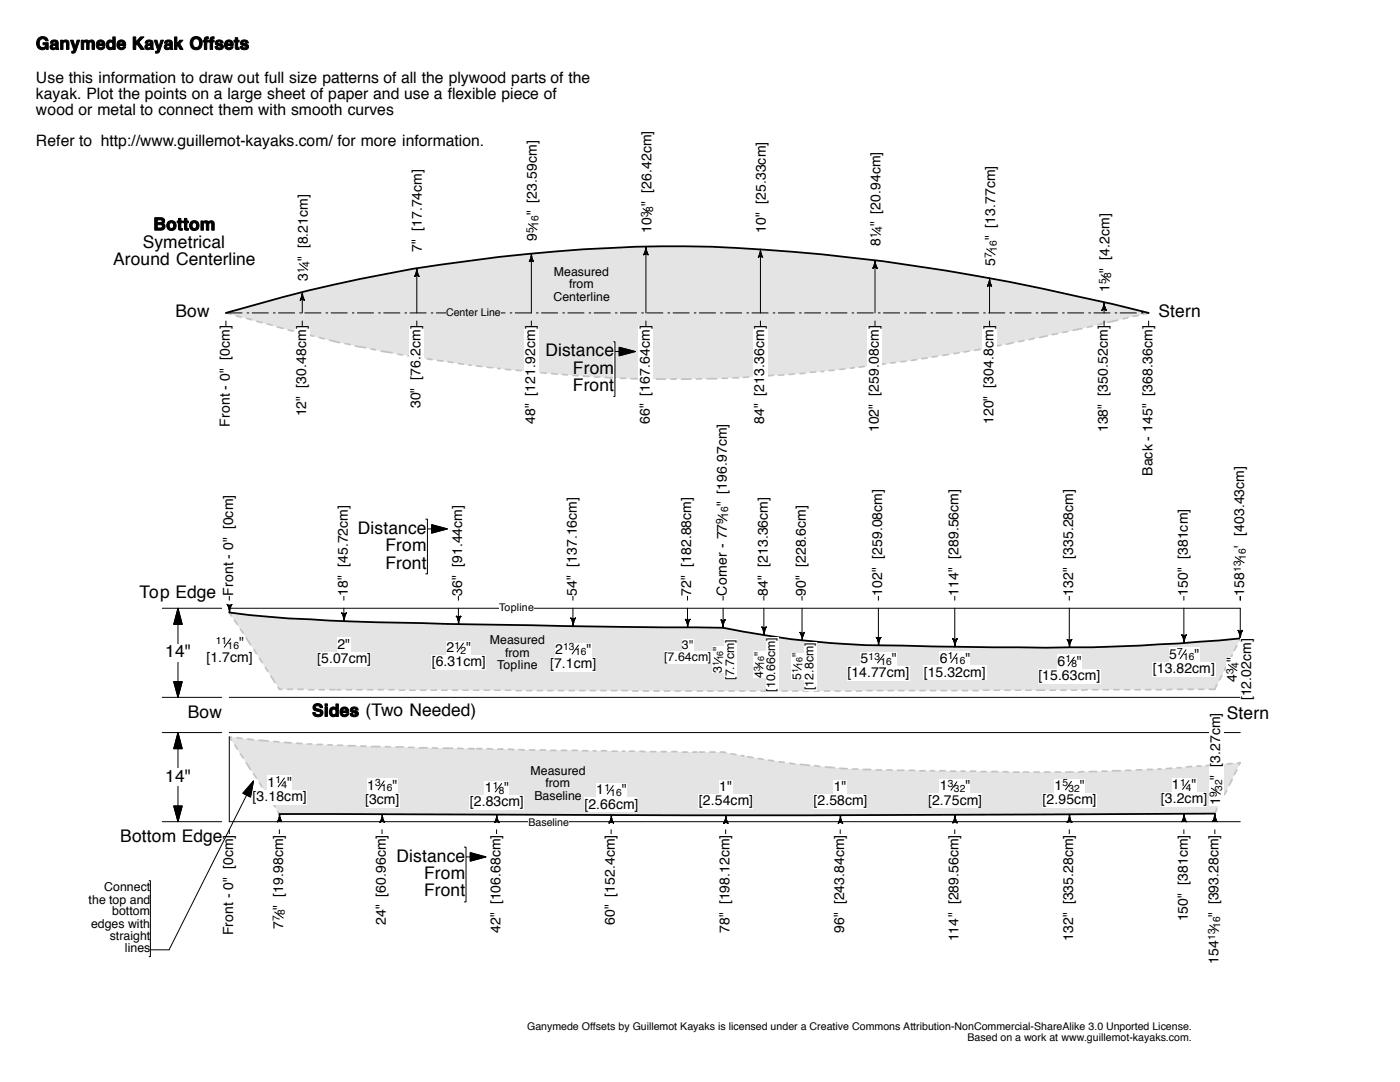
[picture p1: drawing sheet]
<svg xmlns="http://www.w3.org/2000/svg" width="279mm" height="216mm" viewBox="0 0 279 216" stroke-linecap="round" stroke-linejoin="round" font-family="sans-serif">
<defs><g id="words">
<g font-size="3.5">
<text x="7.2" y="9.9">Ganymede Kayak Offsets</text>
<text x="30.6" y="45.9">Bottom</text>
<text x="22.6" y="53">Around Centerline</text>
<text x="28.5" y="49.4">Symetrical</text>
<text x="35" y="63.2">Bow</text>
<text x="231.2" y="63.2">Stern</text>
<text x="108.8" y="71.1">Distance</text>
<text x="114.3" y="74.5">From</text>
<text x="114.3" y="78.1">Front</text>
<text x="71.4" y="106.5">Distance</text>
<text x="76.9" y="109.9">From</text>
<text x="76.9" y="113.5">Front</text>
<text x="27.8" y="119.3">Top Edge</text>
<text x="33" y="131.2">14&quot;</text>
<text x="37.5" y="143.2">Bow</text>
<text x="62.3" y="143">Sides (Two Needed)</text>
<text x="244.8" y="143.5">Stern</text>
<text x="33" y="156.1">14&quot;</text>
<text x="24" y="167.9">Bottom Edge</text>
<text x="79.1" y="171.9">Distance</text>
<text x="84.6" y="175.4">From</text>
<text x="84.6" y="178.9">Front</text>
</g>
<g font-size="3.1">
<text x="7.2" y="16.6">Use this information to draw out full size patterns of all the plywood parts of the</text>
<text x="7.2" y="19.8">kayak. Plot the points on a large sheet of paper and use a f</text>
<text x="7.2" y="22.9">wood or metal to connect them with smooth curves</text>
<text x="89.4" y="19.8">lexible piece of</text>
<text x="7.2" y="29.2">Refer to http://www.guillemot-kayaks.com/ for more information.</text>
</g>
<g font-size="2.8">
<text x="107.1" y="28.8" transform="rotate(-90 107.1 28.8)">]</text>
<text x="130" y="26.9" transform="rotate(-90 130 26.9)">]</text>
<text x="152.9" y="29.1" transform="rotate(-90 152.9 29.1)">]</text>
<text x="84.2" y="34.5" transform="rotate(-90 84.2 34.5)">]</text>
<text x="175.7" y="31" transform="rotate(-90 175.7 31)">]</text>
<text x="198.6" y="33.8" transform="rotate(-90 198.6 33.8)">]</text>
<text x="61.4" y="39.5" transform="rotate(-90 61.4 39.5)">]</text>
<text x="107.1" y="40.4" transform="rotate(-90 107.1 40.4)">[23.59cm</text>
<text x="130" y="41.1" transform="rotate(-90 130 41.1)">&quot;</text>
<text x="130" y="38.5" transform="rotate(-90 130 38.5)">[26.42cm</text>
<text x="152.9" y="40.7" transform="rotate(-90 152.9 40.7)">[25.33cm</text>
<text x="84.2" y="46.1" transform="rotate(-90 84.2 46.1)">[17.74cm</text>
<text x="107.1" y="43" transform="rotate(-90 107.1 43)">&quot;</text>
<text x="130" y="46.5" transform="rotate(-90 130 46.5)">10</text>
<text x="152.9" y="46.4" transform="rotate(-90 152.9 46.4)">10&quot;</text>
<text x="175.7" y="45.2" transform="rotate(-90 175.7 45.2)">&quot;</text>
<text x="175.7" y="42.6" transform="rotate(-90 175.7 42.6)">[20.94cm</text>
<text x="198.6" y="48" transform="rotate(-90 198.6 48)">&quot;</text>
<text x="198.6" y="45.4" transform="rotate(-90 198.6 45.4)">[13.77cm</text>
<text x="221.4" y="43.4" transform="rotate(-90 221.4 43.4)">]</text>
<text x="61.4" y="52.1" transform="rotate(-90 61.4 52.1)">&quot;</text>
<text x="61.4" y="49.6" transform="rotate(-90 61.4 49.6)">[8.21cm</text>
<text x="84.2" y="50.2" transform="rotate(-90 84.2 50.2)">7&quot;</text>
<text x="107.1" y="48" transform="rotate(-90 107.1 48)">9</text>
<text x="175.7" y="49.1" transform="rotate(-90 175.7 49.1)">8</text>
<text x="198.6" y="53" transform="rotate(-90 198.6 53)">5</text>
<text x="221.4" y="51.9" transform="rotate(-90 221.4 51.9)">[4.2cm</text>
<text x="61.4" y="56" transform="rotate(-90 61.4 56)">3</text>
<text x="221.4" y="58.3" transform="rotate(-90 221.4 58.3)">1</text>
<text x="221.4" y="54.4" transform="rotate(-90 221.4 54.4)">&quot;</text>
<text x="45.8" y="65.7" transform="rotate(-90 45.8 65.7)">]</text>
<text x="61.1" y="65.7" transform="rotate(-90 61.1 65.7)">]</text>
<text x="83.9" y="65.7" transform="rotate(-90 83.9 65.7)">]</text>
<text x="106.8" y="65.7" transform="rotate(-90 106.8 65.7)">]</text>
<text x="129.7" y="65.7" transform="rotate(-90 129.7 65.7)">]</text>
<text x="152.5" y="65.7" transform="rotate(-90 152.5 65.7)">]</text>
<text x="175.4" y="65.7" transform="rotate(-90 175.4 65.7)">]</text>
<text x="198.2" y="65.7" transform="rotate(-90 198.2 65.7)">]</text>
<text x="221.1" y="65.7" transform="rotate(-90 221.1 65.7)">]</text>
<text x="230" y="65.7" transform="rotate(-90 230 65.7)">]</text>
<text x="45.8" y="71.8" transform="rotate(-90 45.8 71.8)">[0cm</text>
<text x="61.1" y="77.3" transform="rotate(-90 61.1 77.3)">[30.48cm</text>
<text x="83.9" y="75.8" transform="rotate(-90 83.9 75.8)">[76.2cm</text>
<text x="198.2" y="77.3" transform="rotate(-90 198.2 77.3)">[304.8cm</text>
<text x="61.1" y="83.1" transform="rotate(-90 61.1 83.1)">12&quot;</text>
<text x="83.9" y="81.5" transform="rotate(-90 83.9 81.5)">30&quot;</text>
<text x="106.8" y="79" transform="rotate(-90 106.8 79)">[121.92cm</text>
<text x="129.7" y="79" transform="rotate(-90 129.7 79)">[167.64cm</text>
<text x="152.5" y="79" transform="rotate(-90 152.5 79)">[213.36cm</text>
<text x="175.4" y="79" transform="rotate(-90 175.4 79)">[259.08cm</text>
<text x="221.1" y="79" transform="rotate(-90 221.1 79)">[350.52cm</text>
<text x="230" y="79" transform="rotate(-90 230 79)">[368.36cm</text>
<text x="45.8" y="85.1" transform="rotate(-90 45.8 85.1)">Front - 0&quot;</text>
<text x="106.8" y="84.6" transform="rotate(-90 106.8 84.6)">48&quot;</text>
<text x="129.7" y="84.6" transform="rotate(-90 129.7 84.6)">66&quot;</text>
<text x="145.1" y="85.4" transform="rotate(-90 145.1 85.4)">]</text>
<text x="152.5" y="84.6" transform="rotate(-90 152.5 84.6)">84&quot;</text>
<text x="175.4" y="86.2" transform="rotate(-90 175.4 86.2)">102&quot;</text>
<text x="198.2" y="84.6" transform="rotate(-90 198.2 84.6)">120&quot;</text>
<text x="221.1" y="86.2" transform="rotate(-90 221.1 86.2)">138&quot;</text>
<text x="230" y="95" transform="rotate(-90 230 95)">Back - 145&quot;</text>
<text x="248.3" y="93.8" transform="rotate(-90 248.3 93.8)">]</text>
<text x="46.5" y="99.5" transform="rotate(-90 46.5 99.5)">]</text>
<text x="69.4" y="101.6" transform="rotate(-90 69.4 101.6)">]</text>
<text x="92.2" y="101.6" transform="rotate(-90 92.2 101.6)">]</text>
<text x="115.1" y="99.9" transform="rotate(-90 115.1 99.9)">]</text>
<text x="138" y="99.9" transform="rotate(-90 138 99.9)">]</text>
<text x="145.1" y="101" transform="rotate(-90 145.1 101)">&quot;</text>
<text x="145.1" y="98.5" transform="rotate(-90 145.1 98.5)">[196.97cm</text>
<text x="153.2" y="99.9" transform="rotate(-90 153.2 99.9)">]</text>
<text x="160.8" y="101.6" transform="rotate(-90 160.8 101.6)">]</text>
<text x="176.1" y="98.3" transform="rotate(-90 176.1 98.3)">]</text>
<text x="191.3" y="98.3" transform="rotate(-90 191.3 98.3)">]</text>
<text x="214.2" y="98.3" transform="rotate(-90 214.2 98.3)">]</text>
<text x="46.5" y="105.6" transform="rotate(-90 46.5 105.6)">[0cm</text>
<text x="237" y="102.3" transform="rotate(-90 237 102.3)">]</text>
<text x="248.3" y="107" transform="rotate(-90 248.3 107)">[403.43cm</text>
<text x="69.4" y="113.2" transform="rotate(-90 69.4 113.2)">[45.72cm</text>
<text x="92.2" y="113.2" transform="rotate(-90 92.2 113.2)">[91.44cm</text>
<text x="115.1" y="113.2" transform="rotate(-90 115.1 113.2)">[137.16cm</text>
<text x="138" y="113.2" transform="rotate(-90 138 113.2)">[182.88cm</text>
<text x="153.2" y="113.2" transform="rotate(-90 153.2 113.2)">[213.36cm</text>
<text x="160.8" y="113.2" transform="rotate(-90 160.8 113.2)">[228.6cm</text>
<text x="176.1" y="111.5" transform="rotate(-90 176.1 111.5)">[259.08cm</text>
<text x="191.3" y="111.5" transform="rotate(-90 191.3 111.5)">[289.56cm</text>
<text x="214.2" y="111.5" transform="rotate(-90 214.2 111.5)">[335.28cm</text>
<text x="237" y="111.5" transform="rotate(-90 237 111.5)">[381cm</text>
<text x="248.3" y="109.4" transform="rotate(-90 248.3 109.4)">&quot;</text>
<text x="46.5" y="118.8" transform="rotate(-90 46.5 118.8)">Front - 0&quot;</text>
<text x="69.4" y="118.8" transform="rotate(-90 69.4 118.8)">18&quot;</text>
<text x="92.2" y="118.8" transform="rotate(-90 92.2 118.8)">36&quot;</text>
<text x="115.1" y="118.8" transform="rotate(-90 115.1 118.8)">54&quot;</text>
<text x="138" y="118.8" transform="rotate(-90 138 118.8)">72&quot;</text>
<text x="145.1" y="118.8" transform="rotate(-90 145.1 118.8)">Corner - 77</text>
<text x="153.2" y="118.8" transform="rotate(-90 153.2 118.8)">84&quot;</text>
<text x="160.8" y="118.8" transform="rotate(-90 160.8 118.8)">90&quot;</text>
<text x="176.1" y="118.8" transform="rotate(-90 176.1 118.8)">102&quot;</text>
<text x="191.3" y="118.8" transform="rotate(-90 191.3 118.8)">114&quot;</text>
<text x="214.2" y="118.8" transform="rotate(-90 214.2 118.8)">132&quot;</text>
<text x="237" y="118.8" transform="rotate(-90 237 118.8)">150&quot;</text>
<text x="248.3" y="118.8" transform="rotate(-90 248.3 118.8)">158</text>
<text x="47.7" y="129.2">&quot;</text>
<text x="67.4" y="129.5">2&quot;</text>
<text x="89.1" y="130.1">2</text>
<text x="93" y="130.1">&quot;</text>
<text x="110.8" y="130.5">2</text>
<text x="117.1" y="130.5">&quot;</text>
<text x="233.3" y="131.4">5</text>
<text x="238.4" y="131.4">&quot;</text>
<text x="249.7" y="128.1" transform="rotate(-90 249.7 128.1)">]</text>
<text x="41.2" y="132">[1.7cm</text>
<text x="49.7" y="132">]</text>
<text x="63.3" y="132.3">[5.07cm</text>
<text x="73.3" y="132.3">]</text>
<text x="86.1" y="132.9">[6.31cm</text>
<text x="96.1" y="132.9">]</text>
<text x="109.8" y="133.3">[7.1cm</text>
<text x="118.2" y="133.3">]</text>
<text x="169.1" y="135.2">[14.77cm</text>
<text x="171.7" y="132.3">5</text>
<text x="178" y="132.3">&quot;</text>
<text x="180.7" y="135.2">]</text>
<text x="184.4" y="135">[15.32cm</text>
<text x="187.6" y="132.2">6</text>
<text x="192.7" y="132.2">&quot;</text>
<text x="196" y="135">]</text>
<text x="207.2" y="135.7">[15.63cm</text>
<text x="211" y="132.9">6</text>
<text x="214.9" y="132.9">&quot;</text>
<text x="218.8" y="135.7">]</text>
<text x="230.1" y="134.2">[13.82cm</text>
<text x="241.7" y="134.2">]</text>
<text x="246.8" y="136" transform="rotate(-90 246.8 136)">4</text>
<text x="246.8" y="132.1" transform="rotate(-90 246.8 132.1)">&quot;</text>
<text x="243.5" y="143" transform="rotate(-90 243.5 143)">]</text>
<text x="249.7" y="139.7" transform="rotate(-90 249.7 139.7)">[12.02cm</text>
<text x="243.5" y="155.6" transform="rotate(-90 243.5 155.6)">&quot;</text>
<text x="243.5" y="153" transform="rotate(-90 243.5 153)">[3.27cm</text>
<text x="50.4" y="159.8">[3.18cm</text>
<text x="53.4" y="157">1</text>
<text x="57.3" y="157">&quot;</text>
<text x="60.4" y="159.8">]</text>
<text x="72.9" y="160.4">[3cm</text>
<text x="73.3" y="157.6">1</text>
<text x="78.4" y="157.6">&quot;</text>
<text x="79" y="160.4">]</text>
<text x="93.8" y="160.9">[2.83cm</text>
<text x="96.7" y="158">1</text>
<text x="100.6" y="158">&quot;</text>
<text x="103.8" y="160.9">]</text>
<text x="116.6" y="161.3">[2.66cm</text>
<text x="119" y="158.5">1</text>
<text x="124.1" y="158.5">&quot;</text>
<text x="126.6" y="161.3">]</text>
<text x="139.5" y="160.7">[2.54cm</text>
<text x="143.6" y="157.9">1&quot;</text>
<text x="149.5" y="160.7">]</text>
<text x="162.3" y="160.7">[2.58cm</text>
<text x="166.4" y="157.8">1&quot;</text>
<text x="172.3" y="160.7">]</text>
<text x="185.2" y="160.6">[2.75cm</text>
<text x="187.6" y="157.7">1</text>
<text x="192.7" y="157.7">&quot;</text>
<text x="195.2" y="160.6">]</text>
<text x="208.1" y="160.5">[2.95cm</text>
<text x="210.4" y="157.6">1</text>
<text x="215.5" y="157.6">&quot;</text>
<text x="218.1" y="160.5">]</text>
<text x="231.7" y="160.3">[3.2cm</text>
<text x="233.9" y="157.5">1</text>
<text x="237.8" y="157.5">&quot;</text>
<text x="240.2" y="160.3">]</text>
<text x="243.5" y="160.7" transform="rotate(-90 243.5 160.7)">1</text>
<text x="46.5" y="167.3" transform="rotate(-90 46.5 167.3)">]</text>
<text x="56.5" y="167.3" transform="rotate(-90 56.5 167.3)">]</text>
<text x="77" y="167.3" transform="rotate(-90 77 167.3)">]</text>
<text x="99.9" y="167.3" transform="rotate(-90 99.9 167.3)">]</text>
<text x="122.7" y="167.3" transform="rotate(-90 122.7 167.3)">]</text>
<text x="145.6" y="167.3" transform="rotate(-90 145.6 167.3)">]</text>
<text x="168.4" y="167.3" transform="rotate(-90 168.4 167.3)">]</text>
<text x="191.3" y="167.3" transform="rotate(-90 191.3 167.3)">]</text>
<text x="214.2" y="167.3" transform="rotate(-90 214.2 167.3)">]</text>
<text x="237" y="167.3" transform="rotate(-90 237 167.3)">]</text>
<text x="243.2" y="167.3" transform="rotate(-90 243.2 167.3)">]</text>
<text x="46.5" y="173.4" transform="rotate(-90 46.5 173.4)">[0cm</text>
<text x="56.5" y="178.9" transform="rotate(-90 56.5 178.9)">[19.98cm</text>
<text x="77" y="178.9" transform="rotate(-90 77 178.9)">[60.96cm</text>
<text x="122.7" y="178.9" transform="rotate(-90 122.7 178.9)">[152.4cm</text>
<text x="237" y="176.6" transform="rotate(-90 237 176.6)">[381cm</text>
<text x="56.5" y="185.4" transform="rotate(-90 56.5 185.4)">7</text>
<text x="56.5" y="181.5" transform="rotate(-90 56.5 181.5)">&quot;</text>
<text x="77" y="184.6" transform="rotate(-90 77 184.6)">24&quot;</text>
<text x="99.9" y="180.5" transform="rotate(-90 99.9 180.5)">[106.68cm</text>
<text x="122.7" y="184.6" transform="rotate(-90 122.7 184.6)">60&quot;</text>
<text x="145.6" y="180.5" transform="rotate(-90 145.6 180.5)">[198.12cm</text>
<text x="168.4" y="180.5" transform="rotate(-90 168.4 180.5)">[243.84cm</text>
<text x="191.3" y="180.5" transform="rotate(-90 191.3 180.5)">[289.56cm</text>
<text x="214.2" y="180.5" transform="rotate(-90 214.2 180.5)">[335.28cm</text>
<text x="237" y="183.9" transform="rotate(-90 237 183.9)">150&quot;</text>
<text x="243.2" y="182.9" transform="rotate(-90 243.2 182.9)">&quot;</text>
<text x="243.2" y="180.5" transform="rotate(-90 243.2 180.5)">[393.28cm</text>
<text x="46.5" y="186.6" transform="rotate(-90 46.5 186.6)">Front - 0&quot;</text>
<text x="99.9" y="186.2" transform="rotate(-90 99.9 186.2)">42&quot;</text>
<text x="145.6" y="186.2" transform="rotate(-90 145.6 186.2)">78&quot;</text>
<text x="168.4" y="186.2" transform="rotate(-90 168.4 186.2)">96&quot;</text>
<text x="191.3" y="187.7" transform="rotate(-90 191.3 187.7)">114&quot;</text>
<text x="214.2" y="187.7" transform="rotate(-90 214.2 187.7)">132&quot;</text>
<text x="243.2" y="192.3" transform="rotate(-90 243.2 192.3)">154</text>
</g>
<g font-size="2.5">
<text x="110.4" y="60">Centerline</text>
<text x="110.5" y="55.2">Measured</text>
<text x="113.6" y="57.5">from</text>
<text x="97.7" y="128.6">Measured</text>
<text x="100.8" y="131">from</text>
<text x="132.5" y="131.9">[7.64cm</text>
<text x="136.1" y="129.4">3&quot;</text>
<text x="141.3" y="131.9">]</text>
<text x="144.1" y="129.8" transform="rotate(-90 144.1 129.8)">&quot;</text>
<text x="146.5" y="128.3" transform="rotate(-90 146.5 128.3)">]</text>
<text x="152.3" y="130.9" transform="rotate(-90 152.3 130.9)">&quot;</text>
<text x="154.7" y="127.9" transform="rotate(-90 154.7 127.9)">]</text>
<text x="159.9" y="131.2" transform="rotate(-90 159.9 131.2)">&quot;</text>
<text x="162.3" y="128.9" transform="rotate(-90 162.3 128.9)">]</text>
<text x="99.2" y="133.5">Topline</text>
<text x="144.1" y="134.2" transform="rotate(-90 144.1 134.2)">3</text>
<text x="146.5" y="135.7" transform="rotate(-90 146.5 135.7)">[7.7cm</text>
<text x="152.3" y="135.3" transform="rotate(-90 152.3 135.3)">4</text>
<text x="159.9" y="135.6" transform="rotate(-90 159.9 135.6)">5</text>
<text x="162.3" y="137.7" transform="rotate(-90 162.3 137.7)">[12.8cm</text>
<text x="154.7" y="138" transform="rotate(-90 154.7 138)">[10.66cm</text>
<text x="105.9" y="154.6">Measured</text>
<text x="106.6" y="159.6">Baseline</text>
<text x="108.8" y="157.1">from</text>
<text x="20.8" y="177.8">Connect</text>
<text x="17.7" y="180.3">the top and</text>
<text x="18.2" y="185.1">edges with</text>
<text x="22.4" y="182.7">bottom</text>
<text x="21.9" y="187.6">straight</text>
<text x="24.9" y="190">lines</text>
</g>
<g font-size="2.1">
<text x="89" y="63">Center Line</text>
<text x="99.6" y="122">Topline</text>
<text x="105.5" y="164.7">Baseline</text>
<text x="105.2" y="205.6">Ganymede Offsets by Guillemot Kayaks is licensed under a Creative Commons Attribution-NonCommercial-ShareAlike 3.0 Unported License.</text>
<text x="193.1" y="207.7">Based on a work at www.guillemot-kayaks.com.</text>
</g>
<g font-size="2">
<text x="106.5" y="46.4" transform="rotate(-90 106.5 46.4)">5</text>
<text x="107.5" y="45.3" transform="rotate(-90 107.5 45.3)">16</text>
<text x="129.3" y="43.4" transform="rotate(-90 129.3 43.4)">3</text>
<text x="130.3" y="42.2" transform="rotate(-90 130.3 42.2)">8</text>
<text x="175" y="47.5" transform="rotate(-90 175 47.5)">1</text>
<text x="176.1" y="46.3" transform="rotate(-90 176.1 46.3)">4</text>
<text x="61.8" y="53.2" transform="rotate(-90 61.8 53.2)">4</text>
<text x="197.9" y="51.4" transform="rotate(-90 197.9 51.4)">7</text>
<text x="198.9" y="50.2" transform="rotate(-90 198.9 50.2)">16</text>
<text x="60.7" y="54.4" transform="rotate(-90 60.7 54.4)">1</text>
<text x="220.8" y="56.7" transform="rotate(-90 220.8 56.7)">5</text>
<text x="221.8" y="55.5" transform="rotate(-90 221.8 55.5)">8</text>
<text x="144.3" y="104.5" transform="rotate(-90 144.3 104.5)">9</text>
<text x="145.3" y="103.3" transform="rotate(-90 145.3 103.3)">16</text>
<text x="248.6" y="111.7" transform="rotate(-90 248.6 111.7)">16</text>
<text x="247.6" y="114.1" transform="rotate(-90 247.6 114.1)">13</text>
<text x="43.1" y="128.5">11</text>
<text x="45.4" y="129.5">16</text>
<text x="90.7" y="129.4">1</text>
<text x="91.9" y="130.4">2</text>
<text x="112.4" y="129.8">13</text>
<text x="114.8" y="130.8">16</text>
<text x="173.4" y="131.6">13</text>
<text x="189.2" y="131.5">1</text>
<text x="234.9" y="130.8">7</text>
<text x="236.1" y="131.8">16</text>
<text x="175.7" y="132.6">16</text>
<text x="190.4" y="132.5">16</text>
<text x="212.6" y="132.1">1</text>
<text x="213.8" y="133.1">8</text>
<text x="246.2" y="134.4" transform="rotate(-90 246.2 134.4)">3</text>
<text x="247.2" y="133.2" transform="rotate(-90 247.2 133.2)">4</text>
<text x="55" y="156.3">1</text>
<text x="56.2" y="157.3">4</text>
<text x="74.9" y="156.8">3</text>
<text x="76.1" y="157.9">16</text>
<text x="98.3" y="157.4">1</text>
<text x="99.5" y="158.4">8</text>
<text x="120.6" y="157.8">1</text>
<text x="121.8" y="158.8">16</text>
<text x="189.2" y="157">3</text>
<text x="190.4" y="158">32</text>
<text x="212" y="156.9">5</text>
<text x="213.2" y="157.9">32</text>
<text x="235.5" y="156.8">1</text>
<text x="236.7" y="157.8">4</text>
<text x="242.9" y="159" transform="rotate(-90 242.9 159)">9</text>
<text x="243.9" y="157.9" transform="rotate(-90 243.9 157.9)">32</text>
<text x="55.8" y="183.8" transform="rotate(-90 55.8 183.8)">7</text>
<text x="56.9" y="182.6" transform="rotate(-90 56.9 182.6)">8</text>
<text x="243.5" y="185.2" transform="rotate(-90 243.5 185.2)">16</text>
<text x="242.5" y="187.6" transform="rotate(-90 242.5 187.6)">13</text>
</g>
<g font-size="1.8">
<text x="144.3" y="131.8" transform="rotate(-90 144.3 131.8)">16</text>
<text x="143.5" y="132.9" transform="rotate(-90 143.5 132.9)">1</text>
<text x="151.7" y="133.9" transform="rotate(-90 151.7 133.9)">3</text>
<text x="152.5" y="132.8" transform="rotate(-90 152.5 132.8)">16</text>
<text x="159.3" y="134.2" transform="rotate(-90 159.3 134.2)">1</text>
<text x="160.1" y="133.1" transform="rotate(-90 160.1 133.1)">16</text>
</g>
</g></defs>
<path d="M45.1 62.4a319.6 319.6 0 0 1 86.8-13.3 338.8 338.8 0 0 1 50.5 3.9 450.2 450.2 0 0 1 46.8 9.4 485.3 485.3 0 0 1-59.1 11 287.1 287.1 0 0 1-70.5 .1 278.3 278.3 0 0 1-43.3-8z" fill="#e4e4e4"/>
<g fill="none" stroke="#c6c6c6" stroke-width=".36">
<path d="M45.1 62.4l.2 .1M45.2 62.4l.9 .3M47.2 63l.9 .3M49.2 63.5l1 .3M51.3 64.1l1 .3M53.3 64.6l1 .3M55.3 65.2l1.2 .3M57.5 65.8l1 .3M59.6 66.3l.9 .3M61.6 66.8h.2M61.7 66.8l.9 .3M63.7 67.4l1 .2"/>
<path d="M65.7 67.9l2.1 .5M68.9 68.5l1 .3M70.9 69l1.1 .2M71.9 69.2l1 .2M74 69.6l1 .2M76.1 70.1l2.2 .3M79.4 70.7l.9 .1M81.4 71l1.2 .2M83.2 71.2l1 .2M85.2 71.6l1 .2M87.3 71.9l1 .1M89.5 72.2l.9 .1"/>
<path d="M91.5 72.5l1 .2M93.6 72.9h.4M95.1 73l1 .1M97.2 73.3l1.1 .1M99.4 73.5h.4M100.9 73.7l1 .1M103 73.9l1 .1M105.1 74.1h.4M105.9 74.2l1 .1M108 74.4l1 .1M110.1 74.5l1.1 .1M112.2 74.7l1 .1"/>
<path d="M114.3 74.9l1.1 .1M116.5 75.1h.1M116.5 75.1h1.1M118.7 75.2h1M120.8 75.3l1.9 .1M123.8 75.5h1M125.9 75.6h1.9M128.9 75.6h1M131 75.6h1.8M133.9 75.6h1M136 75.6h1.9M140 75.6h-1"/>
<path d="M141.1 75.6h1.9M144.1 75.5h1.1M146.3 75.4h1.1M149.4 75.2l-1 .1M151.5 75.1l-1 .1M152.6 75.1h.2M154.3 74.9l-1 .1M156.4 74.8l-1 .1M158.5 74.6l-1 .1M160.7 74.5h-1.1M162.8 74.2l-1 .1M163.9 74.1h.5"/>
<path d="M166.5 73.9l-1 .1M168.6 73.6l-1 .1M170.5 73.4h-.8M172.5 73.1l-1 .2M174.6 72.9l-1 .1M176.7 72.6l-1 .2M178.7 72.3l-.9 .1M180.8 72.1l-1 .1M182.9 71.8l-1 .1M185 71.4l-1 .2M187.1 71.1l-1 .1M189.3 70.7l-1.1 .2"/>
<path d="M191.4 70.4l-1 .2M193.4 70.1l-1 .1M195.6 69.7l-1.1 .2M197.7 69.3l-1 .2M199.8 68.9l-1 .1M202.2 68.4l-1.3 .3M204.3 67.9l-1 .3M206.4 67.5l-1 .3M209 67l-1.5 .4M211 66.6l-1 .2M213.1 66.2l-1 .1M215.9 65.6l-1.7 .3"/>
<path d="M218 65.1l-1 .2M220.1 64.6l-1 .2M223.1 63.9l-2 .4M225.1 63.4l-.9 .2M227.2 62.9l-1 .2M229.2 62.4l-1 .3"/>
</g>
<path d="M45.1 62.4a319.6 319.6 0 0 1 86.8-13.3 338.8 338.8 0 0 1 50.5 3.9 450.2 450.2 0 0 1 46.8 9.4" fill="none" stroke="#000" stroke-width=".36"/>
<g fill="none" stroke="#000" stroke-width=".2">
<path d="M60.3 58.3l.1 .8 .3 .8-.2-.2-.6 .2 .3-.8zM60.3 59.5v2.9M83.2 53.6l.1 .8 .3 .8-.2-.2h-.5l-.1 .2 .3-.8zM83.2 54.7v7.7M106 50.6l.1 .8 .4 .8-.3-.2-.6 .2 .3-.4zM106 51.9v10.5h-3.2M128.9 49.2l.1 .8 .3 .8-.1-.1h-.5l-.2 .1 .2-.5zM128.9 50.4v12M151.8 49.7v.9l.4 .8-.2-.2h-.5l-.2 .2 .4-.8zM151.8 50.9v11.5M174.6 51.9l.1 .9 .3 .8-.1-.2h-.5l-.2 .2 .3-.8zM174.6 53.1v9.3"/>
<path d="M197.5 55.5l.1 .8 .3 .8-.2-.2-.6 .2 .2-.4zM197.5 56.8v5.6M45.1 62.4h3.2M45.1 64.1v.9M49.3 62.4h.4M50.3 62.4h3.3M54.6 62.4h.3M55.6 62.4h3.2M59.8 62.4h.4M60.8 62.4h3.3M65.1 62.4h.3M66.1 62.4h3.2"/>
<path d="M70.3 62.4h.4M71.3 62.4h3.2M75.6 62.4h.3M76.6 62.4h3.2M80.8 62.4h.4M81.8 62.4h3.2M86.1 62.4h.3M87.1 62.4h3.2M91.3 62.4h.4M92.3 62.4h3.2M96.6 62.4h.3M97.6 62.4h3.2"/>
<path d="M101.8 62.4h.4M107.1 62.4h.3M108.1 62.4h3.2M112.3 62.4h.3M113.3 62.4h3.2M117.6 62.4h.3M118.6 62.4h3.2M122.8 62.4h.3M123.8 62.4h3.2M128.1 62.4h.3M129.1 62.4h3.2M133.3 62.4h.3"/>
<path d="M134.3 62.4h3.2M138.6 62.4h.3M139.6 62.4h3.2M143.8 62.4h.3M144.8 62.4h3.2M149.1 62.4h.3M150.1 62.4h3.2M154.3 62.4h.3M155.3 62.4h3.2M159.6 62.4h.3M160.6 62.4h3.2M164.8 62.4h.3"/>
<path d="M165.8 62.4h3.2M170.1 62.4h.3M171.1 62.4h3.2M175.3 62.4h.3M176.3 62.4h3.2M180.6 62.4h.3M181.6 62.4h3.2M185.8 62.4h.3M186.8 62.4h3.2M191.1 62.4h.3M192.1 62.4h3.2M196.3 62.4h.3"/>
<path d="M197.3 62.4h3.2M201.5 62.4h.4M202.6 62.4h3.2M206.8 62.4h.3M207.8 62.4h3.2M212 62.4h.4M213.1 62.4h3.2M217.3 62.4h.3M218.3 62.4h3.2M220.3 60.3l.1 .9 .4 .7-.2-.1h-.5l-.2 .1 .4-.7zM220.3 61.5v.9M222.5 62.4h.4"/>
<path d="M223.6 62.4h3.2M227.8 62.4h.3M228 62.1v.3M228.8 62.4h.4"/>
</g>
<path d="M60.3 58.3l.1 .8 .3 .8-.2-.2-.6 .2 .3-.8zM83.2 53.6l.1 .8 .3 .8-.2-.2h-.5l-.1 .2 .3-.8zM106 50.6l.1 .8 .4 .8-.3-.2-.6 .2 .3-.4zM128.9 49.2l.1 .8 .3 .8-.1-.1h-.5l-.2 .1 .2-.5zM151.8 49.7v.9l.4 .8-.2-.2h-.5l-.2 .2 .4-.8zM174.6 51.9l.1 .9 .3 .8-.1-.2h-.5l-.2 .2 .3-.8zM197.5 55.5l.1 .8 .3 .8-.2-.2-.6 .2 .2-.4zM220.3 60.3l.1 .9 .4 .7-.2-.1h-.5l-.2 .1 .4-.7z" fill="#000"/>
<g fill="#fff">
<path d="M43.6 73.4h2.9v11.7h-2.9z"/>
<path d="M43.6 71.8h2.9v1.6h-2.9z"/>
<path d="M43.6 65.7h2.9v6.1h-2.9z"/>
<path d="M43.6 65h2.9v.7h-2.9z"/>
</g>
<path d="M60.3 64.1v.9" fill="none" stroke="#000" stroke-width=".2"/>
<g fill="#fff">
<path d="M58.9 79h2.9v4.1h-2.9z"/>
<path d="M58.9 77.3h2.9v1.7h-2.9z"/>
<path d="M58.9 65.7h2.9v11.6h-2.9z"/>
<path d="M58.9 65h2.9v.7h-2.9z"/>
</g>
<path d="M83.2 64.1v.9" fill="none" stroke="#000" stroke-width=".2"/>
<g fill="#fff">
<path d="M81.7 77.3h2.9v4.2h-2.9z"/>
<path d="M81.7 75.8h2.9v1.5h-2.9z"/>
<path d="M81.7 65.7h2.9v10.1h-2.9z"/>
<path d="M81.7 65h2.9v.7h-2.9z"/>
</g>
<path d="M106 64.1v.9" fill="none" stroke="#000" stroke-width=".2"/>
<g fill="#fff">
<path d="M104.6 80.5h2.9v4.1h-2.9z"/>
<path d="M104.6 79h2.9v1.5h-2.9z"/>
<path d="M104.6 65.7h2.9v13.3h-2.9z"/>
<path d="M104.6 65h2.9v.7h-2.9z"/>
</g>
<path d="M128.9 64.1v.9" fill="none" stroke="#000" stroke-width=".2"/>
<g fill="#fff">
<path d="M127.5 80.5h2.8v4.1h-2.8z"/>
<path d="M127.5 79h2.8v1.5h-2.8z"/>
<path d="M127.5 65.7h2.8v13.3h-2.8z"/>
<path d="M127.5 65h2.8v.7h-2.8z"/>
</g>
<path d="M151.8 64.1v.9" fill="none" stroke="#000" stroke-width=".2"/>
<g fill="#fff">
<path d="M150.3 80.5h2.9v4.1h-2.9z"/>
<path d="M150.3 79h2.9v1.5h-2.9z"/>
<path d="M150.3 65.7h2.9v13.3h-2.9z"/>
<path d="M150.3 65h2.9v.7h-2.9z"/>
</g>
<path d="M174.6 64.1v.9" fill="none" stroke="#000" stroke-width=".2"/>
<g fill="#fff">
<path d="M173.2 80.5h2.9v5.7h-2.9z"/>
<path d="M173.2 79h2.9v1.5h-2.9z"/>
<path d="M173.2 65.7h2.9v13.3h-2.9z"/>
<path d="M173.2 65h2.9v.7h-2.9z"/>
</g>
<path d="M197.5 64.1v.9" fill="none" stroke="#000" stroke-width=".2"/>
<g fill="#fff">
<path d="M196 79h2.9v5.6h-2.9z"/>
<path d="M196 77.3h2.9v1.7h-2.9z"/>
<path d="M196 65.7h2.9v11.6h-2.9z"/>
<path d="M196 65h2.9v.7h-2.9z"/>
</g>
<path d="M220.3 64.1v.9" fill="none" stroke="#000" stroke-width=".2"/>
<g fill="#fff">
<path d="M218.9 80.5h2.9v5.7h-2.9z"/>
<path d="M218.9 79h2.9v1.5h-2.9z"/>
<path d="M218.9 65.7h2.9v13.3h-2.9z"/>
<path d="M218.9 65h2.9v.7h-2.9z"/>
</g>
<path d="M229.2 64.1v.9" fill="none" stroke="#000" stroke-width=".2"/>
<g fill="#fff">
<path d="M227.9 80.5h2.8v14.5h-2.8z"/>
<path d="M227.9 79h2.8v1.5h-2.8z"/>
<path d="M227.9 65.7h2.8v13.3h-2.8z"/>
<path d="M227.9 65h2.8v.7h-2.8z"/>
<path d="M59.3 51.2h2.8v4.8h-2.8z"/>
</g>
<path d="M59.7 52.6l1.7 1.3" fill="none" stroke="#000" stroke-width=".2"/>
<g fill="#fff">
<path d="M59.3 49.6h2.8v1.6h-2.8z"/>
<path d="M59.3 39.5h2.8v10.1h-2.8z"/>
<path d="M59.3 38.7h2.8v.8h-2.8z"/>
<path d="M82.1 47.7h2.8v2.5h-2.8z"/>
<path d="M82.1 46.1h2.8v1.6h-2.8z"/>
<path d="M82.1 34.5h2.8v11.6h-2.8z"/>
<path d="M82.1 33.7h2.8v.8h-2.8z"/>
<path d="M105 42h2.8v6h-2.8z"/>
</g>
<path d="M105.5 44.7l1.6 1.1" fill="none" stroke="#000" stroke-width=".2"/>
<g fill="#fff">
<path d="M105 40.4h2.8v1.6h-2.8z"/>
<path d="M105 28.8h2.8v11.6h-2.8z"/>
<path d="M105 28.1h2.8v.7h-2.8z"/>
<path d="M127.9 40.1h2.8v6.4h-2.8z"/>
</g>
<path d="M128.3 41.6l1.7 1.2" fill="none" stroke="#000" stroke-width=".2"/>
<g fill="#fff">
<path d="M127.9 38.5h2.8v1.6h-2.8z"/>
<path d="M127.9 26.9h2.8v11.6h-2.8z"/>
<path d="M127.9 26.1h2.8v.8h-2.8z"/>
<path d="M150.7 42.3h2.8v4.1h-2.8z"/>
<path d="M150.7 40.7h2.8v1.6h-2.8z"/>
<path d="M150.7 29.1h2.8v11.6h-2.8z"/>
<path d="M150.7 28.3h2.8v.8h-2.8z"/>
<path d="M173.6 44.2h2.8v4.9h-2.8z"/>
</g>
<path d="M174 45.7l1.7 1.2" fill="none" stroke="#000" stroke-width=".2"/>
<g fill="#fff">
<path d="M173.6 42.6h2.8v1.6h-2.8z"/>
<path d="M173.6 31h2.8v11.6h-2.8z"/>
<path d="M173.6 30.2h2.8v.8h-2.8z"/>
<path d="M196.5 47h2.8v6h-2.8z"/>
</g>
<path d="M196.9 49.7l1.7 1.1" fill="none" stroke="#000" stroke-width=".2"/>
<g fill="#fff">
<path d="M196.5 45.4h2.8v1.6h-2.8z"/>
<path d="M196.5 33.8h2.8v11.6h-2.8z"/>
<path d="M196.5 33.1h2.8v.7h-2.8z"/>
<path d="M219.3 53.4h2.8v4.9h-2.8z"/>
</g>
<path d="M219.8 54.8l1.6 1.3" fill="none" stroke="#000" stroke-width=".2"/>
<g fill="#fff">
<path d="M219.3 51.9h2.8v1.5h-2.8z"/>
<path d="M219.3 43.4h2.8v8.5h-2.8z"/>
<path d="M219.3 42.5h2.8v.9h-2.8z"/>
</g>
<g fill="#e4e4e4">
<path d="M89 61.3h10.9v2.2h-10.9z"/>
<path d="M45.8 147a303.4 303.4 0 0 0 34 2.1l26.2 .5 38.3 .5a180.6 180.6 0 0 0 35.7 3.6 775.2 775.2 0 0 0 42.8 .1l8.6-.3 16.1-1.3-5.1 10.1-81.6 .4-105-.3z"/>
</g>
<g fill="none" stroke="#c6c6c6" stroke-width=".36">
<path d="M46.2 147.1l-.4-.1 .4 .7M46.9 148.6l.5 .9M47.3 147.2l1 .2M48 150.4l.6 .9M49.1 152.2l.9 1.3M49.4 147.4l1.2 .2M50.6 154.4l.6 .8M51.7 147.7l1.9 .2M51.8 156.2l.5 .8M52.9 157.9l.6 .9M54.1 159.7l.8 1.3M54.7 148h1"/>
<path d="M56.8 148.1l1.3 .1M59.2 148.3l1 .1M61.3 148.5h.9M63.3 148.5h1M65.4 148.6h.9M67.4 148.7h1M69.5 148.8h1.4M72 148.9h1M74.1 149h1.7M76.9 149l1 .1M79 149.1h1.5M81.6 149.1h1"/>
<path d="M83.7 149.2h1.5M86.3 149.2l1 .1M88.4 149.3h1.9M91.4 149.3l1 .1M93.5 149.4h1.1M95.1 149.4h1M97.2 149.4l1.1 .1M99.4 149.5h1M101.5 149.5l1 .1M103.6 149.6h1M105.7 149.6h1M107.8 149.6h1"/>
<path d="M109.9 149.7h1.1M112.1 149.7h1M114.2 149.7h1M116.3 149.8h1M118.4 149.8h.5M120 149.8h1M122.1 149.9h1M124.2 149.9h.5M125.6 149.9h1M127.7 149.9l1 .1M129.8 150h1.1M132 150h1"/>
<path d="M134.1 150h1M136.2 150.1h1M138.3 150.1h.8M139.6 150.1h1M141.7 150.1h1M143.8 150.1l1 .1M145.9 150.4l1 .2M148 150.7l.5 .1M149.2 151l1 .2M151.3 151.3l1 .2M153.4 151.7l1 .1M155.5 152l1 .1"/>
<path d="M157.6 152.3l1 .1M159.7 152.5l1.8 .2M162.6 152.8l1 .2M164.7 153l1.8 .2M167.6 153.3l1.4 .1M170.1 153.5h1.1M172.3 153.5h1.5M174.9 153.6h1M177 153.6h1M179.1 153.7h1.3M181.5 153.7h1M183.6 153.8h1"/>
<path d="M185.7 153.8h.8M187.6 153.8h1M189.7 153.9h1M191.8 153.9h.8M193.7 153.9h1M195.8 154h1M197.9 154h1.2M200.2 154l1 .1M202.3 154.1h1M204.3 154.1h1M206.4 154.1h1M208.5 154.1h1"/>
<path d="M210.6 154.1h1M212.7 154.1h1.5M216.3 154l-1 .1M217.4 154h1.4M219.9 153.9h1M222 153.8h1.6M224.7 153.7h1M226.8 153.6h1.1M229 153.5h1M231.1 153.5h.6M233.8 153.3l-1 .1M234.9 153.2h.8"/>
<path d="M237.8 153h-1M238.9 152.9h.7M241.8 152.7l-1.1 .1M243.8 152.5l-.9 .1M243.9 159.6l-.5 .9M244.8 157.7l-.4 .8M245.9 155.5l-.6 1.2M245.9 152.4h-1M246.8 153.6l-.5 1M247 152.3l.5-.1-.2 .4M55.4 161.9l.4 .5M242.9 161.4l-.5 .9"/>
</g>
<path d="M242.4 162.3l-81.6 .4-105-.3" fill="none" stroke="#000" stroke-width=".36"/>
<path d="M32.4 146.2h11.8M35.5 146.2l.9 3.2h-1.7zM35.5 149.4v11.4M45.8 147v17M32.4 164h11.8M34.7 160.8h1.7l-.9 3.2z" fill="none" stroke="#000" stroke-width=".2"/>
<path d="M35.5 146.2l.9 3.2h-1.7zM34.7 160.8h1.7l-.9 3.2z" fill="#000"/>
<path d="M33 153.3h5.1v3.5h-5.1z" fill="#fff"/>
<path d="M45.8 146.2h201.7M45.8 164h201.7M45.8 165.6v.9" fill="none" stroke="#000" stroke-width=".2"/>
<g fill="#fff">
<path d="M44.4 175h2.8v11.6h-2.8z"/>
<path d="M44.4 173.4h2.8v1.6h-2.8z"/>
<path d="M44.4 167.3h2.8v6.1h-2.8z"/>
<path d="M44.4 166.5h2.8v.8h-2.8z"/>
</g>
<path d="M55.8 165.6v.9" fill="none" stroke="#000" stroke-width=".2"/>
<path d="M54.4 180.5h2.8v4.9h-2.8z" fill="#fff"/>
<path d="M54.8 182l1.7 1.2" fill="none" stroke="#000" stroke-width=".2"/>
<g fill="#fff">
<path d="M54.4 178.9h2.8v1.6h-2.8z"/>
<path d="M54.4 167.3h2.8v11.6h-2.8z"/>
<path d="M54.4 166.5h2.8v.8h-2.8z"/>
</g>
<path d="M76.2 165.6v.9" fill="none" stroke="#000" stroke-width=".2"/>
<g fill="#fff">
<path d="M74.9 180.5h2.8v4.1h-2.8z"/>
<path d="M74.9 178.9h2.8v1.6h-2.8z"/>
<path d="M74.9 167.3h2.8v11.6h-2.8z"/>
<path d="M74.9 166.5h2.8v.8h-2.8z"/>
</g>
<path d="M99.1 165.6v.9" fill="none" stroke="#000" stroke-width=".2"/>
<g fill="#fff">
<path d="M97.7 182.1h2.8v4.1h-2.8z"/>
<path d="M97.7 180.5h2.8v1.6h-2.8z"/>
<path d="M97.7 167.3h2.8v13.2h-2.8z"/>
<path d="M97.7 166.5h2.8v.8h-2.8z"/>
</g>
<path d="M122 165.6v.9" fill="none" stroke="#000" stroke-width=".2"/>
<g fill="#fff">
<path d="M120.6 180.5h2.8v4.1h-2.8z"/>
<path d="M120.6 178.9h2.8v1.6h-2.8z"/>
<path d="M120.6 167.3h2.8v11.6h-2.8z"/>
<path d="M120.6 166.5h2.8v.8h-2.8z"/>
</g>
<path d="M144.8 165.6v.9" fill="none" stroke="#000" stroke-width=".2"/>
<g fill="#fff">
<path d="M143.5 182.1h2.8v4.1h-2.8z"/>
<path d="M143.5 180.5h2.8v1.6h-2.8z"/>
<path d="M143.5 167.3h2.8v13.2h-2.8z"/>
<path d="M143.5 166.5h2.8v.8h-2.8z"/>
</g>
<path d="M167.7 165.6v.9" fill="none" stroke="#000" stroke-width=".2"/>
<g fill="#fff">
<path d="M166.3 182.1h2.8v4.1h-2.8z"/>
<path d="M166.3 180.5h2.8v1.6h-2.8z"/>
<path d="M166.3 167.3h2.8v13.2h-2.8z"/>
<path d="M166.3 166.5h2.8v.8h-2.8z"/>
</g>
<path d="M190.5 165.6v.9" fill="none" stroke="#000" stroke-width=".2"/>
<g fill="#fff">
<path d="M189.2 182.1h2.8v5.6h-2.8z"/>
<path d="M189.2 180.5h2.8v1.6h-2.8z"/>
<path d="M189.2 167.3h2.8v13.2h-2.8z"/>
<path d="M189.2 166.5h2.8v.8h-2.8z"/>
</g>
<path d="M213.4 165.6v.9" fill="none" stroke="#000" stroke-width=".2"/>
<g fill="#fff">
<path d="M212 182.1h2.8v5.6h-2.8z"/>
<path d="M212 180.5h2.8v1.6h-2.8z"/>
<path d="M212 167.3h2.8v13.2h-2.8z"/>
<path d="M212 166.5h2.8v.8h-2.8z"/>
</g>
<path d="M236.3 165.6v.9" fill="none" stroke="#000" stroke-width=".2"/>
<g fill="#fff">
<path d="M234.9 178.1h2.8v5.8h-2.8z"/>
<path d="M234.9 176.6h2.8v1.5h-2.8z"/>
<path d="M234.9 167.3h2.8v9.3h-2.8z"/>
<path d="M234.9 166.5h2.8v.8h-2.8z"/>
</g>
<path d="M242.4 165.6v.9" fill="none" stroke="#000" stroke-width=".2"/>
<path d="M241 182.1h2.9v10.2h-2.9z" fill="#fff"/>
<path d="M241.4 184.6l1.8 1.2" fill="none" stroke="#000" stroke-width=".2"/>
<g fill="#fff">
<path d="M241 180.5h2.9v1.6h-2.9z"/>
<path d="M241 167.3h2.9v13.2h-2.9z"/>
<path d="M241 166.5h2.9v.8h-2.9z"/>
</g>
<g fill="none" stroke="#000" stroke-width=".2">
<path d="M55.8 162.4l.4 1.6-.3-.2-.6 .2 .5-.9zM55.8 163.6v.4M76.2 162.5l.2 .9 .4 .6-.4-.1-.6 .1 .4-.6zM76.2 163.7v.3M99.1 162.6l.3 1.2 .2 .3-.3-.1-.6 .1 .3-.6zM99.1 163.8v.2M122 162.7l.2 1.2 .3 .3-.4-.2-.6 .2 .4-.6zM122 163.9v.1M144.8 162.7l.2 1 .3 .6-.2-.2h-.4l-.3 .2 .3-.6zM144.8 163.9v.1M167.7 162.7l.1 .7 .4 .9-.2-.2h-.6l-.1 .2 .4-.9zM167.7 163.9v.1"/>
<path d="M190.5 162.6l.1 .7 .5 .9-.2-.2h-.6l-.2 .2 .4-.9zM190.5 163.8v.2M213.4 162.5l.1 .7 .4 .9-.2-.1h-.6l-.1 .1 .4-.9zM213.4 163.7v.3M236.3 162.3l.1 1.1 .4 .6-.3-.2h-.4l-.3 .2 .4-.6zM236.3 163.5v.5M242.4 162.3l.1 .9 .4 .8-.2-.2h-.5l-.2 .2 .4-.8zM242.4 163.5v.5"/>
</g>
<path d="M55.8 162.4l.4 1.6-.3-.2-.6 .2 .5-.9zM76.2 162.5l.3 1.2 .3 .3-.4-.1-.6 .1 .4-.6zM99.1 162.6l.2 .9 .3 .6-.3-.1-.6 .1 .3-.6zM122 162.7l.2 1.2 .3 .3-.4-.2-.6 .2 .4-.6zM144.8 162.7l.2 1 .3 .6-.2-.2h-.4l-.3 .2 .3-.6zM167.7 162.7l.1 .7 .4 .9-.2-.2h-.6l-.1 .2 .4-.9zM190.5 162.6l.1 .7 .5 .9-.2-.2h-.6l-.2 .2 .4-.9zM213.4 162.5l.1 .7 .4 .9-.2-.1h-.6l-.1 .1 .4-.9zM236.3 162.3l.1 1.1 .4 .6-.3-.2h-.4l-.3 .2 .4-.6zM242.4 162.3l.1 .9 .4 .8-.2-.2h-.5l-.2 .2 .4-.8z" fill="#000"/>
<path d="M73.3 155.4h6v2.8h-6z" fill="#fff"/>
<path d="M76.7 155.8l-1.2 1.8" fill="none" stroke="#000" stroke-width=".2"/>
<g fill="#fff">
<path d="M72.9 158.2h6.1v2.9h-6.1z"/>
<path d="M79 158.2h.7v2.9h-.7z"/>
<path d="M96.7 155.9h4.9v2.8h-4.9z"/>
</g>
<path d="M100.1 156.3l-1.3 1.7" fill="none" stroke="#000" stroke-width=".2"/>
<g fill="#fff">
<path d="M93.8 158.7h10v2.8h-10z"/>
<path d="M103.8 158.7h.7v2.8h-.7z"/>
<path d="M119 156.3h6v2.8h-6z"/>
</g>
<path d="M122.4 156.8l-1.2 1.7" fill="none" stroke="#000" stroke-width=".2"/>
<g fill="#fff">
<path d="M116.6 159.1h10v2.8h-10z"/>
<path d="M126.6 159.1h.8v2.8h-.8z"/>
<path d="M143.6 155.7h2.6v2.8h-2.6z"/>
<path d="M139.5 158.5h10v2.8h-10z"/>
<path d="M149.5 158.5h.7v2.8h-.7z"/>
<path d="M166.4 155.7h2.6v2.8h-2.6z"/>
<path d="M162.3 158.5h10v2.7h-10z"/>
<path d="M172.3 158.5h.8v2.7h-.8z"/>
<path d="M187.6 155.6h6v2.8h-6z"/>
</g>
<path d="M191 156l-1.2 1.7" fill="none" stroke="#000" stroke-width=".2"/>
<g fill="#fff">
<path d="M185.2 158.4h10v2.8h-10z"/>
<path d="M195.2 158.4h.8v2.8h-.8z"/>
<path d="M210.4 155.5h6.1v2.8h-6.1z"/>
</g>
<path d="M213.8 155.9l-1.2 1.7" fill="none" stroke="#000" stroke-width=".2"/>
<g fill="#fff">
<path d="M208.1 158.3h10v2.8h-10z"/>
<path d="M218.1 158.3h.7v2.8h-.7z"/>
<path d="M233.9 155.3h4.8v2.8h-4.8z"/>
</g>
<path d="M237.3 155.7l-1.3 1.8" fill="none" stroke="#000" stroke-width=".2"/>
<g fill="#fff">
<path d="M231.7 158.1h8.5v2.9h-8.5z"/>
<path d="M240.2 158.1h.7v2.9h-.7z"/>
<path d="M241.3 154.6h2.9v6.1h-2.9z"/>
</g>
<path d="M241.8 157.3l1.7 1.2" fill="none" stroke="#000" stroke-width=".2"/>
<g fill="#fff">
<path d="M241.3 153h2.9v1.6h-2.9z"/>
<path d="M241.3 143h2.9v10h-2.9z"/>
<path d="M241.3 142.2h2.9v.8h-2.9z"/>
<path d="M53.4 154.8h4.8v2.8h-4.8z"/>
</g>
<path d="M56.8 155.2l-1.3 1.8" fill="none" stroke="#000" stroke-width=".2"/>
<g fill="#fff">
<path d="M50.4 157.6h10v2.9h-10z"/>
<path d="M60.4 157.6h.8v2.9h-.8z"/>
<path d="M105.4 163.1h8.1v2.1h-8.1z"/>
</g>
<path d="M45.8 122.2a217.9 217.9 0 0 0 19.9 1.6l23.6 .7 35.2 .6 19.8 .2a173.1 173.1 0 0 0 35.7 3.5 918.7 918.7 0 0 0 42.8 .2l12.4-.6 12.3-1-5.1 10.1-81.6 .4-105-.4z" fill="#e4e4e4"/>
<g fill="none" stroke="#c6c6c6" stroke-width=".36">
<path d="M45.8 122.2l.4 .7M46.8 123.7l.6 .9M48 125.5l.6 .9M49.1 127.3l.9 1.4M50.7 129.6l.5 .8M51.8 131.4l.6 .8M53 133.1l.5 .9M54.1 134.9l.8 1.3M55.5 137.1l.3 .4h.5M57.4 137.5h1M59.5 137.5h1M61.6 137.6h1"/>
<path d="M63.7 137.6h1M65.8 137.6h1M67.3 137.6h.7M69.1 137.6h1M71.2 137.6h1.1M73.4 137.6h1M75.5 137.6h1M77.6 137.6h1M79.7 137.7h1M81.8 137.7h1M83.9 137.7h1.1M86.1 137.7h1"/>
<path d="M88.2 137.7h1M90.3 137.7h1M92.4 137.7h1M94.5 137.7h1M96.6 137.7h1.1M98.8 137.7h1M100.9 137.7h1M103 137.8h1M105.1 137.8h1M107.2 137.8h1M109.3 137.8h1.1M111.5 137.8h1"/>
<path d="M113.6 137.8h1M115.7 137.8h1M117.8 137.8h1M119.9 137.8h1M122 137.8h1.1M124.2 137.8h1M126.3 137.9h1M128.4 137.9h1M130.5 137.9h1M132.6 137.9h1M134.7 137.9h1.1M136.9 137.9h1.1"/>
<path d="M139.1 137.9h1.1M141.3 137.9h1M143.4 137.9h1M145.5 137.9h1M147.6 137.9h1M149.7 137.9h1M151.8 137.9h1.1M154 137.9h1M156.1 137.9h1M158.2 137.9h1M160.3 137.9h1M162.4 137.9h1"/>
<path d="M164.5 137.9h1.1M166.7 137.9h1M168.8 137.9h1M170.9 137.9h1M173 137.8h1M175.1 137.8h1M177.2 137.8h1.1M179.4 137.8h1M181.5 137.8h1M183.6 137.8h1M185.7 137.8h1M187.8 137.8h1"/>
<path d="M189.9 137.8h1.1M192.1 137.8h1M194.2 137.8h1M196.3 137.7h1M198.4 137.7h1M200.5 137.7h1M202.6 137.7h1.1M204.8 137.7h1M206.9 137.7h1.6M209.6 137.7h1M211.7 137.7h1M213.8 137.7h1"/>
<path d="M217 137.6l-1.1 .1M218.1 137.6h1M220.2 137.6h1M222.3 137.6h1M224.4 137.6h1M226.5 137.6h1M228.6 137.6h1.1M230.8 137.6h1M233.9 137.5l-1 .1M235 137.5h1M237.1 137.5h1M239.2 137.5h1"/>
<path d="M242.9 136.6l-.5 .9h-1.1M243.9 134.7l-.5 1M244.8 132.9l-.4 .8M245.9 130.7l-.6 1.2M246.8 128.8l-.5 1M247.5 127.4l-.2 .4"/>
</g>
<path d="M45.8 122.2a217.9 217.9 0 0 0 19.9 1.6l23.6 .7 35.2 .6 19.8 .2a173.1 173.1 0 0 0 35.7 3.5 918.7 918.7 0 0 0 42.8 .2l12.4-.6 12.3-1" fill="none" stroke="#000" stroke-width=".36"/>
<path d="M32.4 121.4h11.8M32.4 139.1h11.8M34.7 136h1.7l-.9 3.1zM35.5 121.4l.9 3.2h-1.7zM35.5 124.6v11.4" fill="none" stroke="#000" stroke-width=".2"/>
<path d="M35.5 121.4l.9 3.2h-1.7zM34.7 136h1.7l-.9 3.1z" fill="#000"/>
<path d="M33 128.5h5.1v3.5h-5.1z" fill="#fff"/>
<path d="M45.8 118.8v1M45.8 139.1h201.7" fill="none" stroke="#000" stroke-width=".2"/>
<g fill="#fff">
<path d="M44.4 107.1h2.8v11.7h-2.8z"/>
<path d="M44.4 105.6h2.8v1.5h-2.8z"/>
<path d="M44.4 99.5h2.8v6.1h-2.8z"/>
<path d="M44.4 98.7h2.8v.8h-2.8z"/>
</g>
<path d="M68.6 118.8v1" fill="none" stroke="#000" stroke-width=".2"/>
<g fill="#fff">
<path d="M67.3 114.7h2.8v4.1h-2.8z"/>
<path d="M67.3 113.2h2.8v1.5h-2.8z"/>
<path d="M67.3 101.6h2.8v11.6h-2.8z"/>
<path d="M67.3 100.7h2.8v.9h-2.8z"/>
</g>
<path d="M91.5 118.8v1" fill="none" stroke="#000" stroke-width=".2"/>
<g fill="#fff">
<path d="M90.1 114.7h2.8v4.1h-2.8z"/>
<path d="M90.1 113.2h2.8v1.5h-2.8z"/>
<path d="M90.1 101.6h2.8v11.6h-2.8z"/>
<path d="M90.1 100.7h2.8v.9h-2.8z"/>
</g>
<path d="M114.3 118.8v1" fill="none" stroke="#000" stroke-width=".2"/>
<g fill="#fff">
<path d="M113 114.7h2.8v4.1h-2.8z"/>
<path d="M113 113.2h2.8v1.5h-2.8z"/>
<path d="M113 99.9h2.8v13.3h-2.8z"/>
<path d="M113 99.2h2.8v.7h-2.8z"/>
</g>
<path d="M137.2 118.8v1" fill="none" stroke="#000" stroke-width=".2"/>
<g fill="#fff">
<path d="M135.8 114.7h2.8v4.1h-2.8z"/>
<path d="M135.8 113.2h2.8v1.5h-2.8z"/>
<path d="M135.8 99.9h2.8v13.3h-2.8z"/>
<path d="M135.8 99.2h2.8v.7h-2.8z"/>
</g>
<path d="M144.3 118.8v1" fill="none" stroke="#000" stroke-width=".2"/>
<path d="M142.9 100.1h2.8v18.7h-2.8z" fill="#fff"/>
<path d="M143.3 102.7l1.8 1.2" fill="none" stroke="#000" stroke-width=".2"/>
<g fill="#fff">
<path d="M142.9 98.5h2.8v1.6h-2.8z"/>
<path d="M142.9 85.4h2.8v13.1h-2.8z"/>
<path d="M142.9 84.6h2.8v.8h-2.8z"/>
</g>
<path d="M152.4 118.8v1" fill="none" stroke="#000" stroke-width=".2"/>
<g fill="#fff">
<path d="M151.1 114.7h2.8v4.1h-2.8z"/>
<path d="M151.1 113.2h2.8v1.5h-2.8z"/>
<path d="M151.1 99.9h2.8v13.3h-2.8z"/>
<path d="M151.1 99.2h2.8v.7h-2.8z"/>
</g>
<path d="M160.1 118.8v1" fill="none" stroke="#000" stroke-width=".2"/>
<g fill="#fff">
<path d="M158.7 114.7h2.8v4.1h-2.8z"/>
<path d="M158.7 113.2h2.8v1.5h-2.8z"/>
<path d="M158.7 101.6h2.8v11.6h-2.8z"/>
<path d="M158.7 100.7h2.8v.9h-2.8z"/>
</g>
<path d="M175.3 118.8v1" fill="none" stroke="#000" stroke-width=".2"/>
<g fill="#fff">
<path d="M173.9 113.2h2.8v5.6h-2.8z"/>
<path d="M173.9 111.5h2.8v1.7h-2.8z"/>
<path d="M173.9 98.3h2.8v13.2h-2.8z"/>
<path d="M173.9 97.6h2.8v.7h-2.8z"/>
</g>
<path d="M236.3 118.8v1" fill="none" stroke="#000" stroke-width=".2"/>
<g fill="#fff">
<path d="M234.9 113.2h2.8v5.6h-2.8z"/>
<path d="M234.9 111.5h2.8v1.7h-2.8z"/>
<path d="M234.9 102.3h2.8v9.2h-2.8z"/>
<path d="M234.9 101.6h2.8v.7h-2.8z"/>
</g>
<path d="M247.5 118.8v1" fill="none" stroke="#000" stroke-width=".2"/>
<path d="M246.1 108.6h2.9v10.2h-2.9z" fill="#fff"/>
<path d="M246.5 111.1l1.8 1.2" fill="none" stroke="#000" stroke-width=".2"/>
<g fill="#fff">
<path d="M246.1 107h2.9v1.6h-2.9z"/>
<path d="M246.1 93.8h2.9v13.2h-2.9z"/>
<path d="M246.1 93h2.9v.8h-2.9z"/>
</g>
<path d="M247.5 118.8v1" fill="none" stroke="#000" stroke-width=".2"/>
<path d="M246.1 108.6h2.9v10.2h-2.9z" fill="#fff"/>
<path d="M246.5 111.1l1.8 1.2" fill="none" stroke="#000" stroke-width=".2"/>
<g fill="#fff">
<path d="M246.1 107h2.9v1.6h-2.9z"/>
<path d="M246.1 93.8h2.9v13.2h-2.9z"/>
<path d="M246.1 93h2.9v.8h-2.9z"/>
</g>
<g fill="none" stroke="#000" stroke-width=".2">
<path d="M45.3 120.6l.2 .2h.6l.2-.2-.5 .9v.7v-.7zM45.8 121v.4h201.7v4.8M68.2 122.3l.2 .2h.6l.1-.2-.4 .9-.1 .7v-.7zM68.6 121.4v1.3M91.1 123l.4 .1 .5-.1-.4 .8v.7l-.1-.7zM91.5 121.4v1.9M113.9 123.3l.2 .2h.6l.2-.2-.5 .9-.1 .7v-.7zM114.3 121.4v2.3M136.8 123.6l.1 .1h.6l.2-.1-.4 .9v.7l-.1-.7zM137.2 121.4v2.6M143.9 123.7l.2 .1 .6-.1-.3 .6-.1 1-.1-.8zM144.3 121.4v2.6"/>
<path d="M152 125.1l.2 .2h.6l.2-.2-.5 .9-.1 .7v-.7zM152.4 121.4v4.1M159.6 126.2l.3 .2h.4l.3-.2-.4 .6-.1 1-.1-1zM160.1 121.4v5.2M174.9 127.2l.4 .2 .5-.2-.4 .9v.6l-.1-.6zM175.3 121.4v6.2M235.8 126.7l.3 .2h.4l.3-.2-.4 .6-.1 1-.1-1zM236.3 121.4v5.7M247.1 125.8l.2 .1h.5l.1-.1-.3 .7-.1 .9-.1-.9z"/>
</g>
<path d="M45.3 120.6l.2 .2h.6l.2-.2-.5 .9v.7v-.7zM68.2 122.3l.2 .2h.6l.1-.2-.4 .9-.1 .7v-.7zM91.1 123l.4 .1 .5-.1-.4 .8v.7l-.1-.7zM113.9 123.3l.2 .2h.6l.2-.2-.5 .9-.1 .7v-.7zM136.8 123.6l.1 .1h.6l.2-.1-.4 .9v.7l-.1-.7zM143.9 123.7l.2 .1 .6-.1-.3 .6-.1 1-.1-.8zM152 125.1l.2 .2h.6l.2-.2-.5 .9-.1 .7v-.7zM159.6 126.2l.3 .2h.4l.3-.2-.4 .6-.1 1-.1-1zM174.9 127.2l.4 .2 .5-.2-.4 .9v.6l-.1-.6zM235.8 126.7l.3 .2h.4l.3-.2-.4 .6-.1 1-.1-1zM247.1 125.8l.2 .1h.5l.1-.1-.3 .7-.1 .9-.1-.9z" fill="#000"/>
<path d="M43.1 127h5.5v2.8h-5.5z" fill="#fff"/>
<path d="M46 127.5l-1.3 1.7" fill="none" stroke="#000" stroke-width=".2"/>
<g fill="#fff">
<path d="M41.2 129.8h8.5v2.8h-8.5z"/>
<path d="M49.7 129.8h.7v2.8h-.7z"/>
<path d="M67.4 127.3h2.6v2.8h-2.6z"/>
<path d="M63.3 130.1h10v2.9h-10z"/>
<path d="M73.3 130.1h.7v2.9h-.7z"/>
<path d="M89.1 127.9h4.8v2.9h-4.8z"/>
</g>
<path d="M92.5 128.3l-1.3 1.8" fill="none" stroke="#000" stroke-width=".2"/>
<g fill="#fff">
<path d="M86.1 130.8h10v2.8h-10z"/>
<path d="M96.1 130.8h.8v2.8h-.8z"/>
<path d="M110.8 128.3h7.2v2.8h-7.2z"/>
</g>
<path d="M115.4 128.7l-1.2 1.8" fill="none" stroke="#000" stroke-width=".2"/>
<g fill="#fff">
<path d="M109.8 131.1h8.4v2.9h-8.4z"/>
<path d="M118.2 131.1h.8v2.9h-.8z"/>
<path d="M136.1 127.6h2.3v2.4h-2.3z"/>
<path d="M132.5 130h8.8v2.5h-8.8z"/>
<path d="M141.3 130h.6v2.5h-.6z"/>
<path d="M142.2 129h2.5v5.2h-2.5z"/>
</g>
<path d="M142.5 131.3l1.6 1.1" fill="none" stroke="#000" stroke-width=".2"/>
<g fill="#fff">
<path d="M144.7 128.3h2.4v7.4h-2.4z"/>
<path d="M144.7 127.6h2.4v.7h-2.4z"/>
<path d="M150.3 130h2.6v5.3h-2.6z"/>
</g>
<path d="M150.7 132.3l1.6 1.1" fill="none" stroke="#000" stroke-width=".2"/>
<g fill="#fff">
<path d="M152.9 127.9h2.4v10.1h-2.4z"/>
<path d="M152.9 127.2h2.4v.7h-2.4z"/>
<path d="M157.9 130.3h2.6v5.3h-2.6z"/>
</g>
<path d="M158.4 132.6l1.5 1" fill="none" stroke="#000" stroke-width=".2"/>
<g fill="#fff">
<path d="M160.5 128.9h2.4v8.8h-2.4z"/>
<path d="M160.5 128.2h2.4v.7h-2.4z"/>
<path d="M171.7 130.2h7.2v2.8h-7.2z"/>
</g>
<path d="M176.4 130.6l-1.3 1.7" fill="none" stroke="#000" stroke-width=".2"/>
<g fill="#fff">
<path d="M169.1 133h11.6v2.8h-11.6z"/>
<path d="M180.7 133h.9v2.8h-.9z"/>
<path d="M233.3 129.2h6v2.9h-6z"/>
</g>
<path d="M236.7 129.7l-1.2 1.7" fill="none" stroke="#000" stroke-width=".2"/>
<g fill="#fff">
<path d="M230.1 132.1h11.6v2.8h-11.6z"/>
<path d="M241.7 132.1h.8v2.8h-.8z"/>
<path d="M244.7 131.1h2.8v4.9h-2.8z"/>
</g>
<path d="M245.2 132.6l1.6 1.2" fill="none" stroke="#000" stroke-width=".2"/>
<g fill="#fff">
<path d="M247.5 128.1h2.8v11.6h-2.8z"/>
<path d="M247.5 127.4h2.8v.7h-2.8z"/>
</g>
<path d="M190.1 127.5l.3 .1h.4l.3-.1-.4 .6-.2 1v-1zM190.5 121.4v6.5M213 127.6l.3 .2 .6-.2-.4 .9v.7l-.3-1.2zM213.4 121.4v6.6" fill="none" stroke="#000" stroke-width=".2"/>
<path d="M190.1 127.5l.3 .1h.4l.3-.1-.4 .6-.2 1v-1zM213 127.6l.3 .2 .6-.2-.4 .9v.7l-.3-1.2z" fill="#000"/>
<path d="M187.6 130h6v2.9h-6z" fill="#fff"/>
<path d="M191 130.4l-1.2 1.8" fill="none" stroke="#000" stroke-width=".2"/>
<g fill="#fff">
<path d="M184.4 132.9h11.6v2.8h-11.6z"/>
<path d="M196 132.9h.8v2.8h-.8z"/>
<path d="M211 130.7h4.9v2.8h-4.9z"/>
</g>
<path d="M214.4 131.1l-1.3 1.8" fill="none" stroke="#000" stroke-width=".2"/>
<g fill="#fff">
<path d="M207.2 133.5h11.6v2.9h-11.6z"/>
<path d="M218.8 133.5h.9v2.9h-.9z"/>
</g>
<path d="M190.5 118.8v1" fill="none" stroke="#000" stroke-width=".2"/>
<g fill="#fff">
<path d="M189.2 113.2h2.8v5.6h-2.8z"/>
<path d="M189.2 111.5h2.8v1.7h-2.8z"/>
<path d="M189.2 98.3h2.8v13.2h-2.8z"/>
<path d="M189.2 97.6h2.8v.7h-2.8z"/>
</g>
<path d="M213.4 118.8v1" fill="none" stroke="#000" stroke-width=".2"/>
<g fill="#fff">
<path d="M212 113.2h2.8v5.6h-2.8z"/>
<path d="M212 111.5h2.8v1.7h-2.8z"/>
<path d="M212 98.3h2.8v13.2h-2.8z"/>
<path d="M212 97.6h2.8v.7h-2.8z"/>
<path d="M99.5 120.4h7v2.1h-7z"/>
</g>
<path d="M30 189.5h3.7" fill="none" stroke="#000" stroke-width=".2"/>
<path d="M29.8 175.7h.2v15.2h-.2z" fill="#fff"/>
<path d="M49.2 158.6l-15.5 30.9M50.6 155.8l-.6 3.2-1.5-.7zM29.8 175.7h.2v15.2h-.2M93 171h2.5" fill="none" stroke="#000" stroke-width=".2"/>
<path d="M50.6 155.8l-.6 3.2-1.5-.7z" fill="#000"/>
<path d="M92.7 169h.3v11h-.3z" fill="#fff"/>
<path d="M85.3 105.5h2.5M92.7 169h.3v11h-.3M93.9 170.1l3.1 .9-3.1 .8zM93.9 171h1.6" fill="none" stroke="#000" stroke-width=".2"/>
<path d="M93.9 170.1l3.1 .9-3.1 .8z" fill="#000"/>
<path d="M85 103.6h.3v10.9h-.3z" fill="#fff"/>
<path d="M122.7 70.1h2.6M85 103.6h.3v10.9h-.3M86.1 104.7l3.2 .8-3.2 .9zM86.1 105.5h1.7" fill="none" stroke="#000" stroke-width=".2"/>
<path d="M86.1 104.7l3.2 .8-3.2 .9z" fill="#000"/>
<path d="M122.5 68.2h.2v10.9h-.2z" fill="#fff"/>
<path d="M122.5 68.2h.2v10.9h-.2M123.6 69.3l3.2 .8-3.2 .9zM123.6 70.1h1.7" fill="none" stroke="#000" stroke-width=".2"/>
<path d="M123.6 69.3l3.2 .8-3.2 .9z" fill="#000"/>
<use href="#words"/>
</svg>
